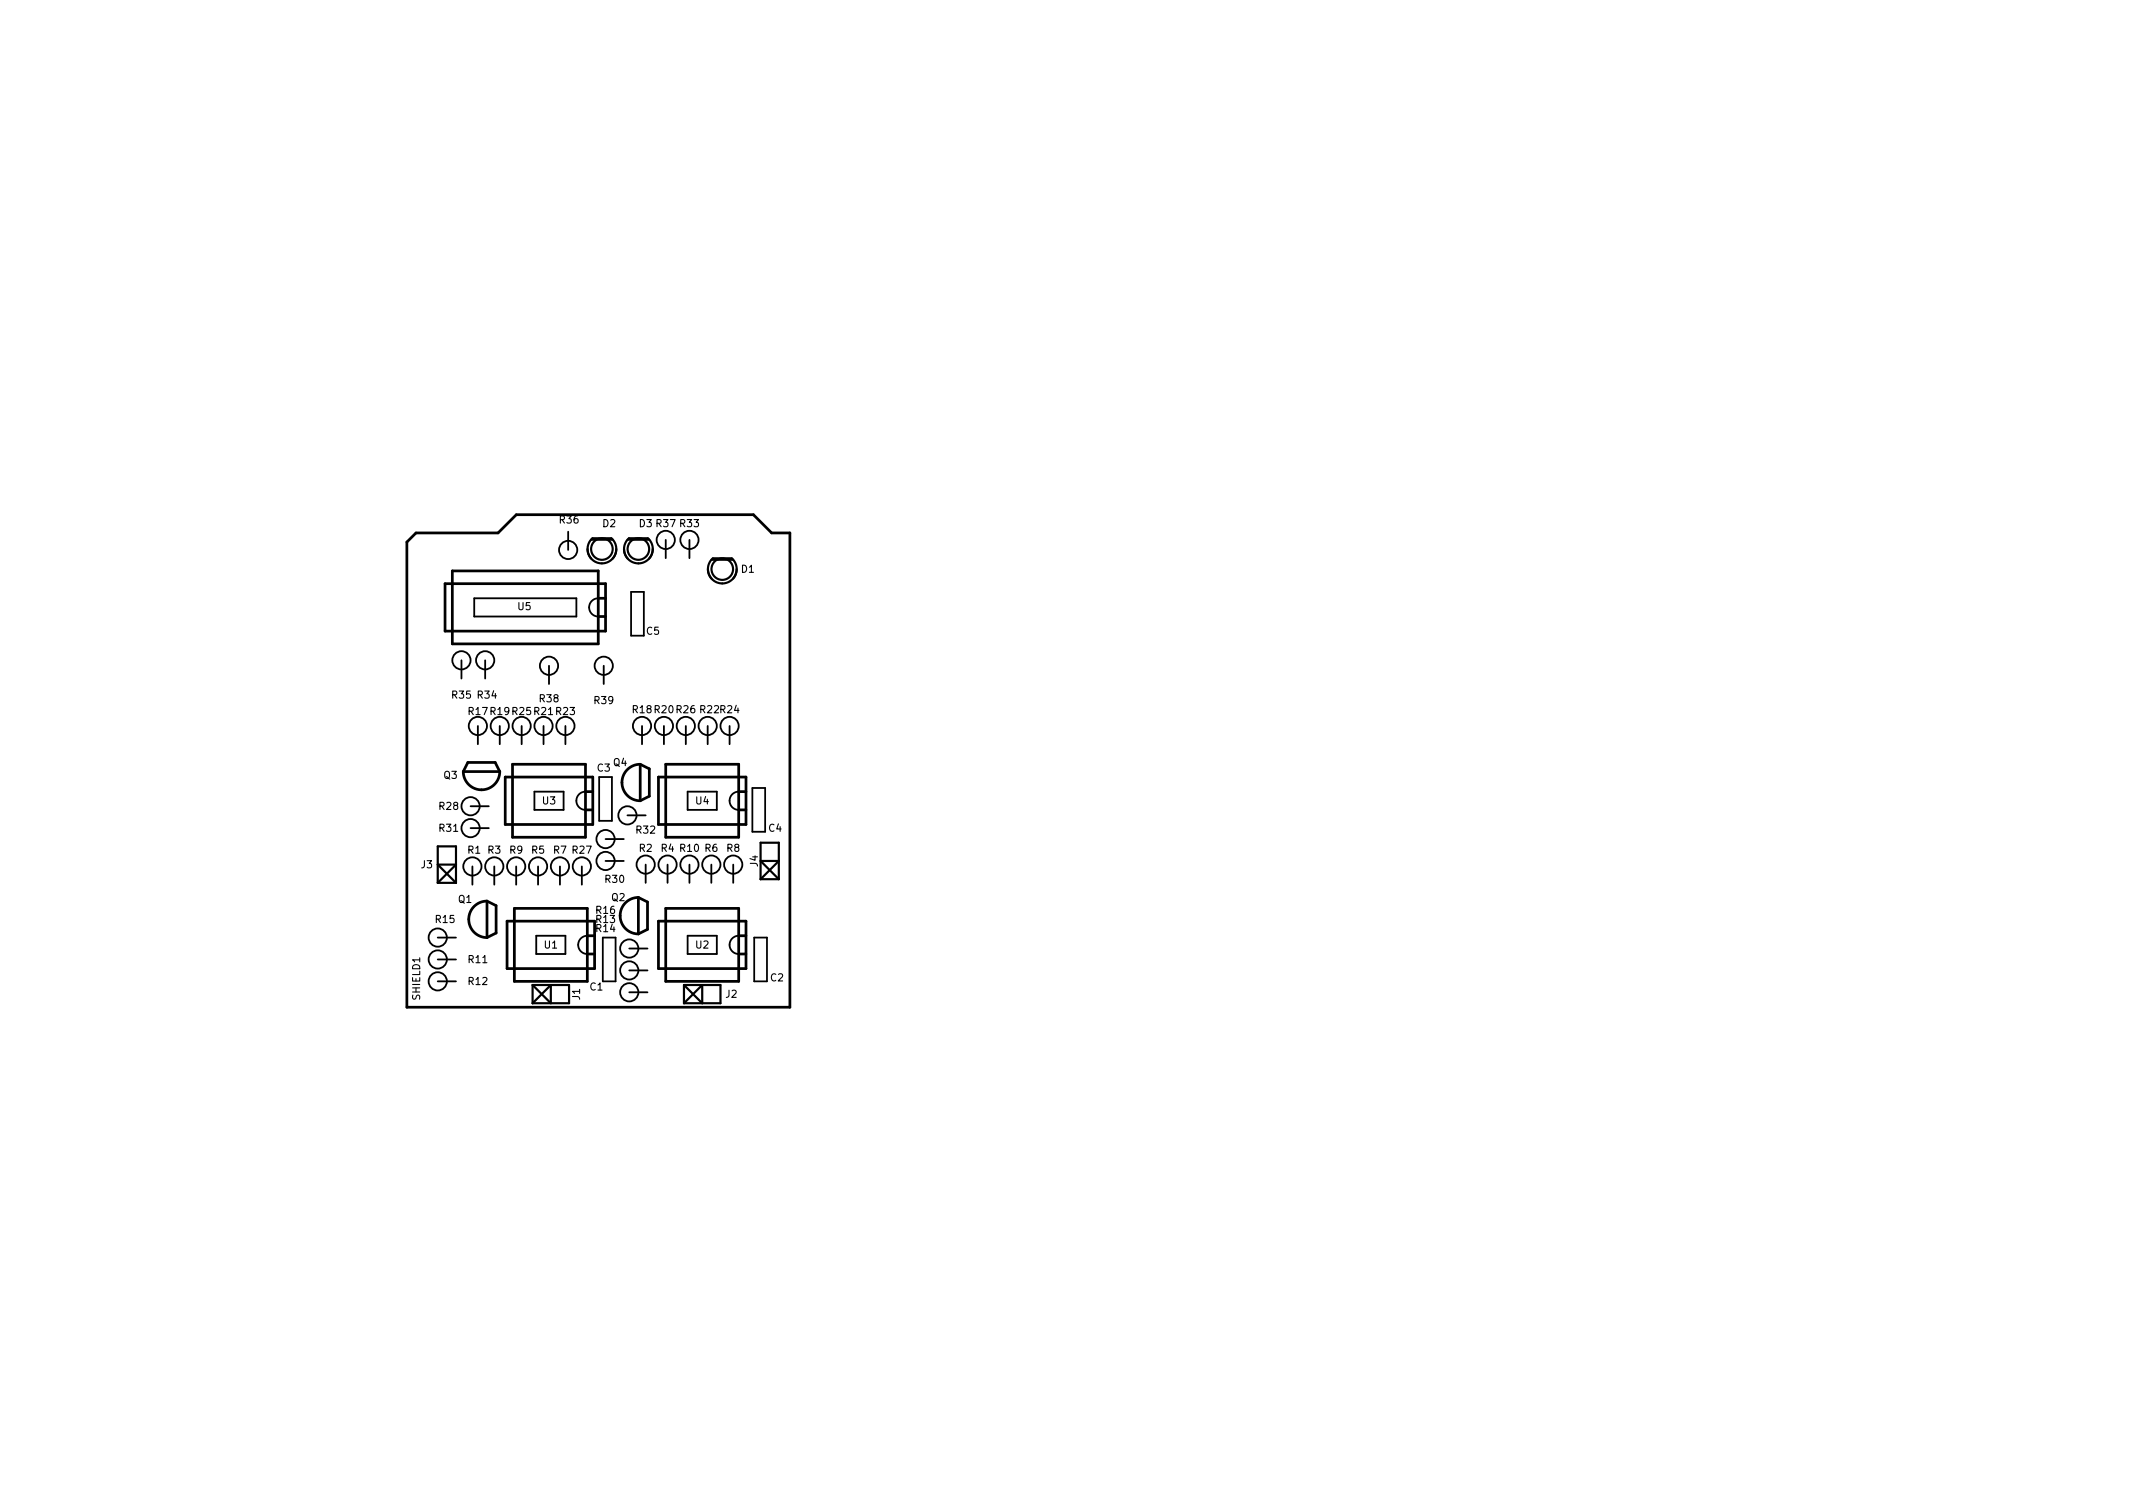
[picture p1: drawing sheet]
<svg xmlns="http://www.w3.org/2000/svg" width="297mm" height="210mm" viewBox="0 0 297 210" stroke-linecap="round" stroke-linejoin="round" font-family="sans-serif">
<defs><g id="words">
<g font-size="1.4">
<text x="78" y="72.9">R36</text>
<text x="83.9" y="73.4">D2</text>
<text x="89" y="73.4">D3 R37 R33</text>
<text x="103.2" y="79.7">D1</text>
<text x="72.1" y="84.9">U5</text>
<text x="90" y="88.4">C5</text>
<text x="63" y="97.3">R35</text>
<text x="65.3" y="99.6">R17 R19 R25 R21 R23</text>
<text x="66.5" y="97.3">R34</text>
<text x="75.2" y="97.8">R38</text>
<text x="82.8" y="98">R39</text>
<text x="88.1" y="99.3">R18 R20 R26 R22 R24</text>
<text x="83.2" y="107.4">C3</text>
<text x="85.4" y="106.7">Q4</text>
<text x="61.2" y="112.8">R28</text>
<text x="61.8" y="108.4">Q3</text>
<text x="75.6" y="112">U3</text>
<text x="96.9" y="112">U4</text>
<text x="61.2" y="115.8">R31</text>
<text x="65.1" y="118.9">R1</text>
<text x="67.9" y="118.9">R3</text>
<text x="71" y="118.9">R9</text>
<text x="74" y="118.9">R5</text>
<text x="77.1" y="118.9">R7 R27</text>
<text x="88.6" y="116.1">R32</text>
<text x="89" y="118.6">R2</text>
<text x="92.1" y="118.6">R4 R10 R6</text>
<text x="101.2" y="118.6">R8</text>
<text x="107.1" y="115.8">C4</text>
<text x="58.7" y="120.9">J3</text>
<text x="63.8" y="125.7">Q1</text>
<text x="84.3" y="122.9">R30</text>
<text x="85.2" y="125.5">Q2</text>
<text x="105.5" y="120.7" transform="rotate(-90 105.5 120.7)">J4</text>
<text x="60.7" y="128.5">R15</text>
<text x="83.1" y="128.5">R13</text>
<text x="83.1" y="129.8">R14</text>
<text x="83.1" y="127.2">R16</text>
<text x="65.3" y="134.1">R11</text>
<text x="65.3" y="137.1">R12</text>
<text x="75.8" y="132.1">U1</text>
<text x="82.2" y="137.9">C1</text>
<text x="96.9" y="132.1">U2</text>
<text x="107.3" y="136.6">C2</text>
<text x="58.5" y="139.2" transform="rotate(-90 58.5 139.2)">SHIELD1</text>
<text x="80.8" y="139.2" transform="rotate(-90 80.8 139.2)">J1</text>
<text x="101.1" y="138.9">J2</text>
</g>
</g></defs>
<g fill="none" stroke="#000" stroke-width=".25">
<path d="M79.1 74v2.6M92.7 75.2v2.5M96 75.2v2.5M64.3 91.9v2.6M66 83.3h14.3v2.5h-14.3zM67.6 91.9v2.6M76.5 92.7v2.5M83.3 83.3a1.27 1.27 0 0 0-1.3 1.3 1.27 1.27 0 0 0 1.3 1.2M84.1 92.7v2.5M87.9 82.4h1.8v6.1h-1.8zM65.5 112.3h2.6M65.5 115.3h2.6"/>
<path d="M66.5 101.1v2.5M69.6 101.1v2.5M72.6 101.1v2.5M74.4 110.2h4.1v2.6h-4.1zM75.7 101.1v2.5M78.7 101.1v2.5M81.5 110.2a1.27 1.27 0 0 0-1.2 1.3 1.27 1.27 0 0 0 1.2 1.3M83.4 108.2h1.8v6.1h-1.8zM84.3 116.8h2.6M84.3 119.9h2.6M87.4 113.5h2.5M89.4 101.1v2.5"/>
<path d="M92.5 101.1v2.5M95.5 101.1v2.5M95.8 110.2h4v2.6h-4zM98.6 101.1v2.5M101.6 101.1v2.5M102.9 110.2a1.27 1.27 0 0 0-1.3 1.3 1.27 1.27 0 0 0 1.3 1.3M104.8 109.7h1.8v6.1h-1.8zM61 136.6h2.5M61 130.6h2.5M61 133.6h2.5M65.8 120.6v2.6M68.8 120.6v2.6"/>
<path d="M71.9 120.6v2.6M74.7 130.3h4v2.5h-4zM74.9 120.6v2.6M78 120.6v2.6M81 120.6v2.6M81.8 130.3a1.27 1.27 0 0 0-1.3 1.3 1.27 1.27 0 0 0 1.3 1.2M83.9 130.6h1.8v6h-1.8zM87.6 135.1h2.6M87.6 138.2h2.6M87.6 132.1h2.6M89.9 120.4v2.5M93 120.4v2.5"/>
<path d="M95.8 130.3h4v2.5h-4zM96 120.4v2.5M99.1 120.4v2.5M102.1 120.4v2.5M102.9 130.3a1.27 1.27 0 0 0-1.3 1.3 1.27 1.27 0 0 0 1.3 1.2M105 130.6h1.8v6h-1.8z"/>
<circle cx="79.1" cy="76.6" r="1.27"/>
<circle cx="92.7" cy="75.2" r="1.27"/>
<circle cx="96" cy="75.2" r="1.27"/>
<circle cx="64.3" cy="91.9" r="1.27"/>
<circle cx="67.6" cy="91.9" r="1.27"/>
<circle cx="76.5" cy="92.7" r="1.27"/>
<circle cx="84.1" cy="92.7" r="1.27"/>
<circle cx="65.5" cy="115.3" r="1.27"/>
<circle cx="65.5" cy="112.3" r="1.27"/>
<circle cx="66.5" cy="101.1" r="1.27"/>
<circle cx="69.6" cy="101.1" r="1.27"/>
<circle cx="72.6" cy="101.1" r="1.27"/>
<circle cx="75.7" cy="101.1" r="1.27"/>
<circle cx="78.7" cy="101.1" r="1.27"/>
<circle cx="84.3" cy="119.9" r="1.27"/>
<circle cx="84.3" cy="116.8" r="1.27"/>
<circle cx="87.4" cy="113.5" r="1.27"/>
<circle cx="89.4" cy="101.1" r="1.27"/>
<circle cx="92.5" cy="101.1" r="1.27"/>
<circle cx="95.5" cy="101.1" r="1.27"/>
<circle cx="98.6" cy="101.1" r="1.27"/>
<circle cx="101.6" cy="101.1" r="1.27"/>
<circle cx="61" cy="130.6" r="1.27"/>
<circle cx="61" cy="136.6" r="1.27"/>
<circle cx="61" cy="133.6" r="1.27"/>
<circle cx="65.8" cy="120.6" r="1.27"/>
<circle cx="68.8" cy="120.6" r="1.27"/>
<circle cx="71.9" cy="120.6" r="1.27"/>
<circle cx="74.9" cy="120.6" r="1.27"/>
<circle cx="78" cy="120.6" r="1.27"/>
<circle cx="81" cy="120.6" r="1.27"/>
<circle cx="87.6" cy="138.2" r="1.27"/>
<circle cx="87.6" cy="132.1" r="1.27"/>
<circle cx="87.6" cy="135.1" r="1.27"/>
<circle cx="89.9" cy="120.4" r="1.27"/>
<circle cx="93" cy="120.4" r="1.27"/>
<circle cx="96" cy="120.4" r="1.27"/>
<circle cx="99.1" cy="120.4" r="1.27"/>
<circle cx="102.1" cy="120.4" r="1.27"/>
</g>
<g fill="none" stroke="#000" stroke-width=".3">
<path d="M81.8 76.4a2 2 0 0 0 2 2 2 2 0 0 0 2-2M82.3 75.1h3M85.1 74.9h-2.6a2 2 0 0 0-.2 2.9M85.2 74.9a2.01 2.01 0 0 1 .1 2.9M86.9 76.4a2 2 0 0 0 2 2 2 2 0 0 0 2-2M87.4 75.1h3M90.2 74.9h-2.6a2 2 0 0 0-.2 2.9M90.2 74.9a2.01 2.01 0 0 1 .2 2.9M98.6 79.2a2 2 0 0 0 2 2 2 2 0 0 0 2-2M99.1 77.9h3M99.3 77.7a2 2 0 0 0-.2 2.9M99.3 77.7h2.6"/>
<path d="M101.9 77.7a2.01 2.01 0 0 1 .2 2.9M61 122.9l2.5-2.5h-2.5l2.5 2.5M61 122.9v-5h2.5v5M61 122.9h2.5M74.2 137.2l2.5 2.5v-2.5l-2.5 2.5M74.2 137.2h5v2.5h-5M74.2 137.2v2.5M95.2 137.2h5.1v2.5h-5.1M95.2 137.2l2.6 2.5v-2.5l-2.6 2.5M95.2 137.2v2.5M105.9 122.4l2.6-2.5h-2.6l2.6 2.5M105.9 122.4v-5.1h2.6v5.1"/>
<path d="M105.9 122.4h2.6"/>
<circle cx="83.8" cy="76.4" r="1.5"/>
<circle cx="88.9" cy="76.4" r="1.5"/>
<circle cx="100.6" cy="79.2" r="1.5"/>
</g>
<g fill="none" stroke="#000" stroke-width=".38">
<path d="M57.9 74.2h11.5l2.5-2.5h33l2.6 2.5h2.5v66h-53.3v-64.7zM63 79.5h20.3v10.2h-20.3zM62 81.3h22.3v6.6h-22.3zM83.3 83.3h1M83.3 85.8h1M64.5 107.4a2.54 2.54 0 0 0 2.6 2.6 2.54 2.54 0 0 0 2.5-2.6M64.5 107.4h5.1M64.5 107.4l.7-1.2h3.8l.6 1.2M70.4 108.2h12.1v6.6h-12.1zM71.4 106.4h10.1v10.2h-10.1zM81.5 110.2h1M81.5 112.8h1"/>
<path d="M89.2 106.4a2.54 2.54 0 0 0-2.6 2.6 2.54 2.54 0 0 0 2.6 2.5M89.2 106.4v5.1M89.2 106.4l1.2 .7v3.8l-1.2 .6M91.7 108.2h12.2v6.6h-12.2zM92.7 106.4h10.2v10.2h-10.2zM102.9 110.2h1M102.9 112.8h1M67.8 125.5a2.54 2.54 0 0 0-2.5 2.5 2.54 2.54 0 0 0 2.5 2.6M67.8 125.5v5.1M67.8 125.5l1.3 .6v3.8l-1.3 .7M70.6 128.3h12.2v6.6h-12.2zM71.6 126.5h10.2v10.1h-10.2z"/>
<path d="M81.8 130.3h1M81.8 132.8h1M88.9 125a2.54 2.54 0 0 0-2.5 2.5 2.54 2.54 0 0 0 2.5 2.5M88.9 125v5M88.9 125l1.3 .6v3.8l-1.3 .6M91.7 128.3h12.2v6.6h-12.2zM92.7 126.5h10.2v10.1h-10.2zM102.9 130.3h1M102.9 132.8h1"/>
</g>
<use href="#words"/>
</svg>
